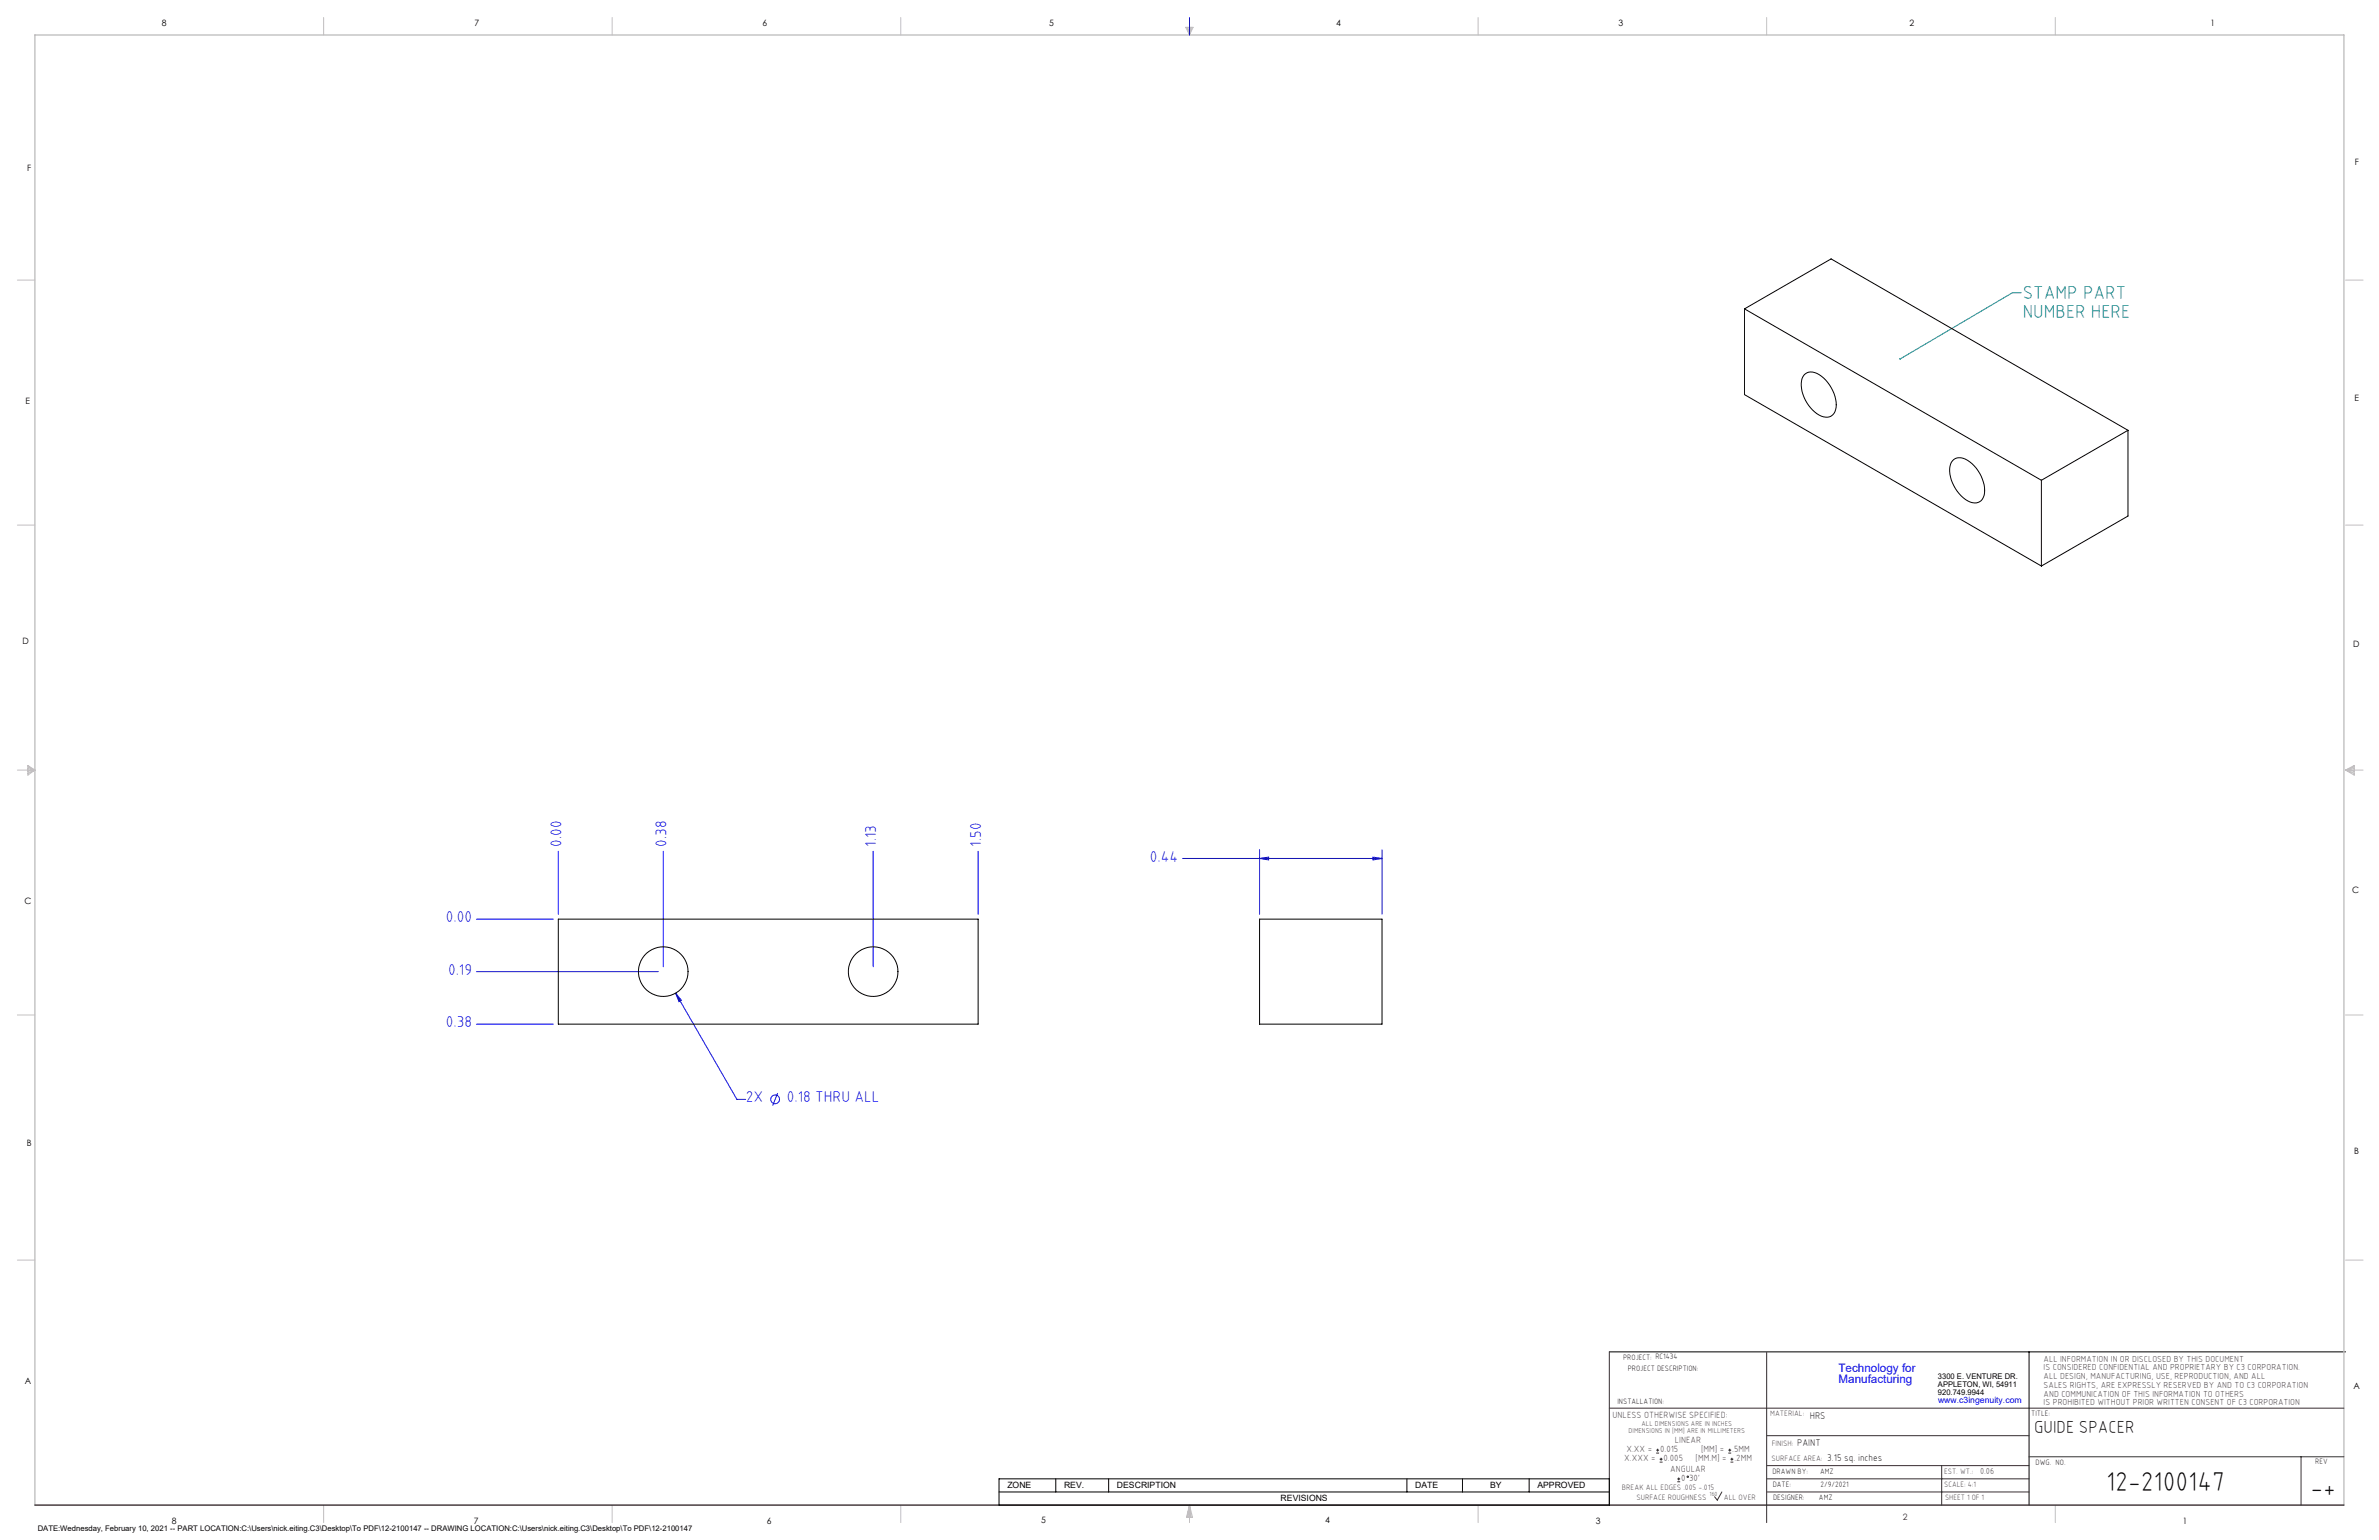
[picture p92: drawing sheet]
<svg xmlns="http://www.w3.org/2000/svg" width="864mm" height="559mm" viewBox="0 0 864 559" stroke-linecap="round" stroke-linejoin="round" font-family="sans-serif">
<defs><g id="words">
<g font-size="9.9">
<text x="764.5" y="541.1">12-2100147</text>
<text x="838.7" y="543.2">-+</text>
</g>
<g font-size="6.8" fill="#008080">
<text x="734.3" y="108.5">STAMP PART</text>
<text x="734.3" y="115.3">NUMBER HERE</text>
</g>
<text font-size="6.3" x="738.4" y="519.9">GUIDE SPACER</text>
<g font-size="5.7" fill="#00f">
<text x="203.8" y="307.3" transform="rotate(-90 203.8 307.3)">0.00</text>
<text x="241.9" y="307.3" transform="rotate(-90 241.9 307.3)">0.38</text>
<text x="318.1" y="307.3" transform="rotate(-90 318.1 307.3)">1.13</text>
<text x="356.2" y="307.3" transform="rotate(-90 356.2 307.3)">1.50</text>
<text x="417.4" y="312.6">0.44</text>
<text x="161.9" y="334.6">0.00</text>
<text x="162.6" y="353.7">0.19</text>
<text x="161.9" y="372.7">0.38</text>
<text x="270.7" y="400">2X</text>
<text x="285.6" y="400">0.18 THRU ALL</text>
</g>
<g font-size="4.2" fill="#00f">
<text x="667.4" y="497.7">Technology for</text>
<text x="667.4" y="502">Manufacturing</text>
</g>
<g font-size="3.5">
<text x="657" y="514.9">HRS</text>
<text x="652.4" y="524.7">PAINT</text>
<text x="663.3" y="530.1">3.15 sq. inches</text>
</g>
<g font-size="3.3" fill="#382c30">
<text x="585.4" y="514.4">UNLESS OTHERWISE SPECIFIED:</text>
<text x="590.4" y="526.8">X.XX =</text>
<text x="602.6" y="526.8">0.015</text>
<text x="608" y="523.6">LINEAR</text>
<text x="617.5" y="526.8">[MM] =</text>
<text x="628.8" y="526.8">.5MM</text>
<text x="589.6" y="530.1">X.XXX =</text>
<text x="603.9" y="530.1">0.005</text>
<text x="606.3" y="534">ANGULAR</text>
<text x="615.5" y="530.1">[MM.M] =</text>
<text x="629.6" y="530.1">.2MM</text>
<text x="610.3" y="537.3">0</text>
<text x="613.2" y="537.3">30'</text>
</g>
<g font-size="3.2">
<text x="58.8" y="9.6">8</text>
<text x="172.3" y="9.5">7</text>
<text x="276.8" y="9.5">6</text>
<text x="380.9" y="9.6">5</text>
<text x="485" y="9.5">4</text>
<text x="587.5" y="9.5">3</text>
<text x="693.1" y="9.5">2</text>
<text x="802.4" y="9.5">1</text>
<text x="854.9" y="59.8">F</text>
<text x="9.9" y="62">F</text>
<text x="9.3" y="146.5">E</text>
<text x="854.7" y="145.5">E</text>
<text x="8.2" y="233.6">D</text>
<text x="854.3" y="234.9">D</text>
<text x="8.9" y="328.1">C</text>
<text x="853.9" y="324.1">C</text>
<text x="9.7" y="415.8">B</text>
<text x="854.6" y="418.6">B</text>
<text x="9" y="502">A</text>
<text x="854.3" y="503.9">A</text>
<text x="62.3" y="552.9">8</text>
<text x="172" y="552.9">7</text>
<text x="278.3" y="552.9">6</text>
<text x="377.9" y="552.8">5</text>
<text x="481" y="552.8">4</text>
<text x="579.3" y="552.8">3</text>
<text x="792.4" y="552.8">1</text>
</g>
<g font-size="3.2" fill="#382c30">
<text x="741.9" y="494.1">ALL INFORMATION IN OR DISCLOSED BY THIS DOCUMENT</text>
<text x="741.9" y="497.3">IS CONSIDERED CONFIDENTIAL AND PROPRIETARY BY C3 CORPORATION.</text>
<text x="741.9" y="500.4">ALL DESIGN, MANUFACTURING, USE, REPRODUCTION, AND ALL</text>
<text x="741.9" y="503.6">SALES RIGHTS, ARE EXPRESSLY RESERVED BY AND TO C3 CORPORATION</text>
<text x="741.9" y="506.8">AND COMMUNICATION OF THIS INFORMATION TO OTHERS</text>
<text x="741.9" y="510">IS PROHIBITED WITHOUT PRIOR WRITTEN CONSENT OF C3 CORPORATION</text>
<text x="718.8" y="534.7">0.06</text>
<text x="690.7" y="551.6">2</text>
</g>
<text font-size="3.1" fill="#00f" x="703.5" y="509.2">www.c3ingenuity.com</text>
<g font-size="3.1">
<text x="365.7" y="540">ZONE</text>
<text x="386.3" y="540">REV.</text>
<text x="405.5" y="540">DESCRIPTION</text>
<text x="464.9" y="544.8">REVISIONS</text>
<text x="513.7" y="540">DATE</text>
<text x="540.9" y="540">BY</text>
<text x="558.1" y="540">APPROVED</text>
</g>
<g font-size="2.8">
<text x="589.2" y="493.3">PROJECT: RC1434</text>
<text x="590.9" y="497.3">PROJECT DESCRIPTION:</text>
<text x="703.5" y="500.5">3300 E. VENTURE DR.</text>
<text x="703.5" y="503.3">APPLETON, WI, 54911</text>
<text x="587.1" y="509.6">INSTALLATION:</text>
<text x="703.5" y="506.2">920.749.9944</text>
<text x="737.3" y="513.8">TITLE:</text>
<text x="738.9" y="531.5">DWG. NO.</text>
<text x="840.5" y="531.3">REV</text>
<text x="643.4" y="534.9">DRAWN BY:</text>
<text x="643.5" y="539.7">DATE:</text>
<text x="660.7" y="534.7">AMZ</text>
<text x="660.9" y="539.6">2/9/2021</text>
<text x="643.6" y="544.4">DESIGNER:</text>
<text x="660.3" y="544.3">AMZ</text>
<text x="13.7" y="555.5">DATE:Wednesday, February 10, 2021 -- PART LOCATION:C:\Users\nick.eiting.C3\Desktop\To PDF\12-2100147 -- DRAWING LOCATION:C:\Users\nick.eiting.C3\Desktop\To PDF\12-2100147</text>
</g>
<g font-size="2.8" fill="#382c30">
<text x="642.6" y="513.8">MATERIAL:</text>
<text x="643.2" y="524.8">FINISH:</text>
<text x="643.1" y="530.1">SURFACE AREA:</text>
<text x="705.7" y="534.7">EST. WT.:</text>
<text x="705.7" y="539.7">SCALE: 4:1</text>
<text x="588.8" y="540.5">BREAK ALL EDGES .005 -.015</text>
<text x="594" y="544.2">SURFACE ROUGHNESS</text>
<text x="625.8" y="544.2">ALL OVER</text>
<text x="706.1" y="544.4">SHEET 1 OF 1</text>
</g>
<g font-size="2.5" fill="#382c30">
<text x="591.2" y="520.1">DIMENSIONS IN [MM] ARE IN MILLIMETERS</text>
<text x="595.9" y="517.3">ALL DIMENSIONS ARE IN INCHES</text>
</g>
<text font-size="2.2" fill="#382c30" x="620.6" y="542.9">160</text>
</g></defs>
<path d="M584.2 490.5h267.3M736.6 490.5v55.6M362.7 536.6h221.5v9.5h-221.5zM383.3 536.6v4.8M402.4 536.6v4.8M510.7 536.6v4.8M530.9 536.6v4.8M555.1 536.6v4.8M362.7 541.4h221.5" fill="none" stroke="#000" stroke-width=".36"/>
<g fill="none" stroke="#c0c0c0" stroke-width=".36">
<path d="M117.5 6.4v6.3M222.2 6.4v6.3M327 6.4v6.3M430.4 9.9h2.7l-1.3 2.8zM430.9 9.9l.9 2.8M431.2 9.9l.6 2.8M432.1 9.9l-.3 2.8M432.6 9.9l-.8 2.8M536.6 6.4v6.3M641.3 6.4v6.3M746.1 6.4v6.3M6.3 101.6h6.4"/>
<path d="M851.5 101.6h6.3M6.3 190.5h6.4M851.5 190.5h6.3M6.3 279.4h6.4M10.1 277.7l2.6 1.7-2.6 1.9zM10.1 278.2l2.6 1.2M10.1 278.8l2.6 .6M12.7 279.4l-2.6 1.2M12.7 279.4l-2.6 .5M851.5 279.4h6.3M851.5 279.4l3.1 .5M851.5 279.4l3.1 1.2"/>
<path d="M851.5 279.4l3.1-1.7v3.6zM854.6 278.8l-3.1 .6M854.6 278.2l-3.1 1.2M6.3 368.3h6.4M851.5 368.3h6.3M6.3 457.2h6.4M851.5 457.2h6.3M117.5 546.1v6.4M222.2 546.1v6.4M327 546.1v6.4M431.8 546.1v6.4M431.8 546.1l1.1 4.5h-2.2z"/>
<path d="M431.8 546.1l.6 4.5M431.8 546.1l-.9 4.5M431.8 546.1l-.4 4.5M431.8 546.1l.3 4.5M536.6 546.1v6.4M746.1 546.1v6.4"/>
</g>
<path d="M12.7 546.1v-533.4h838.2v533.4" fill="none" stroke="#c0c0c0" stroke-width=".5"/>
<g fill="none" stroke="#00f" stroke-width=".36">
<path d="M431.8 6.4v6.3M202.7 308.9v22.9M240.8 308.9v41.9M317 308.9v41.9M355.1 308.9v22.9M429.3 311.5h72.4M457.2 311.5l3.3-.5v1zM457.2 308.3v23.5M498.4 311l3.3 .5-3.3 .5zM501.7 308.3v23.5M172.9 333.5h28M172.9 352.6h66.1"/>
<path d="M172.9 371.6h28M245.3 360.4l2.1 2.6-.9 .5zM245.3 360.4l22.2 38.5h3.2M282.3 396.6l-1.8 4.6"/>
<circle cx="281.4" cy="398.9" r="1.59"/>
</g>
<path d="M584.2 490.5v55.6M641.3 490.7v61.8M584.2 511h266.7M641.3 520.9h95.3M641.3 531.8h95.3M641.3 536.6h95.3M704.8 531.8v14.3M736.6 528.6h114.3M835.3 528.6v17.5M625.1 541.4l-1.7 2.9-1-1.2M641.3 541.4h95.3" fill="none" stroke="#382c30" stroke-width=".36"/>
<path d="M12.7 546.1h838.2" fill="none" stroke="#382c30" stroke-width=".5"/>
<path d="M733.7 106.2h-3.2l-40.7 24" fill="none" stroke="#008080" stroke-width=".36"/>
<path d="M689.5 130a.33 .33 0 0 1 .5 0 .33 .33 0 0 1 0 .5 .33 .33 0 0 1-.5-.1l.3-.2-.3 .2z" fill="#008080"/>
<g fill="#00f">
<path d="M245.3 360.4l2.1 2.6-.9 .5z"/>
<path d="M498.4 311l3.3 .5-3.3 .5zM457.2 311.5l3.3-.5v1z"/>
</g>
<g fill="none" stroke="#000" stroke-width=".36">
<path d="M633.3 112.1l31.4-18.2 107.8 62.2M633.3 112.1l107.7 62.2M633.3 112.1v31.1l107.7 62.2M654.9 136.1a4.1 4.1 0 0 1 5.5-.1 13.4 13.4 0 0 1 6 12.6 3.7 3.7 0 0 1-6 2 13.1 13.1 0 0 1-6.2-13.2zM772.5 156.1l-31.5 18.2M772.5 156.1v31.2l-31.5 18.1M708.8 167.2a4.1 4.1 0 0 1 5.5-.1 13.3 13.3 0 0 1 6 12.6 3.7 3.7 0 0 1-6 2.1 13.6 13.6 0 0 1-6.5-12.5zM741 174.3v31.1M202.7 333.5h152.4v38.1h-152.4zM457.2 333.5h44.5v38.1h-44.5z"/>
<circle cx="240.8" cy="352.6" r="9"/>
<circle cx="317" cy="352.6" r="9"/>
</g>
<g fill="none" stroke="#382c30" stroke-width=".36">
<path d="M601.2 527.3h1.1M601.2 526.2h1.1M601.7 525.7v1M602.5 530.5h1M602.5 529.5h1M603 529v1M608.9 537.7h1M608.9 536.6h1M609.4 536.1v1.1M627.4 527.3h1M627.4 526.2h1M627.9 525.7v1"/>
<path d="M628.2 530.5h1M628.2 529.5h1M628.7 529v1"/>
<circle cx="612.7" cy="535.9" r=".27"/>
</g>
<use href="#words"/>
</svg>
